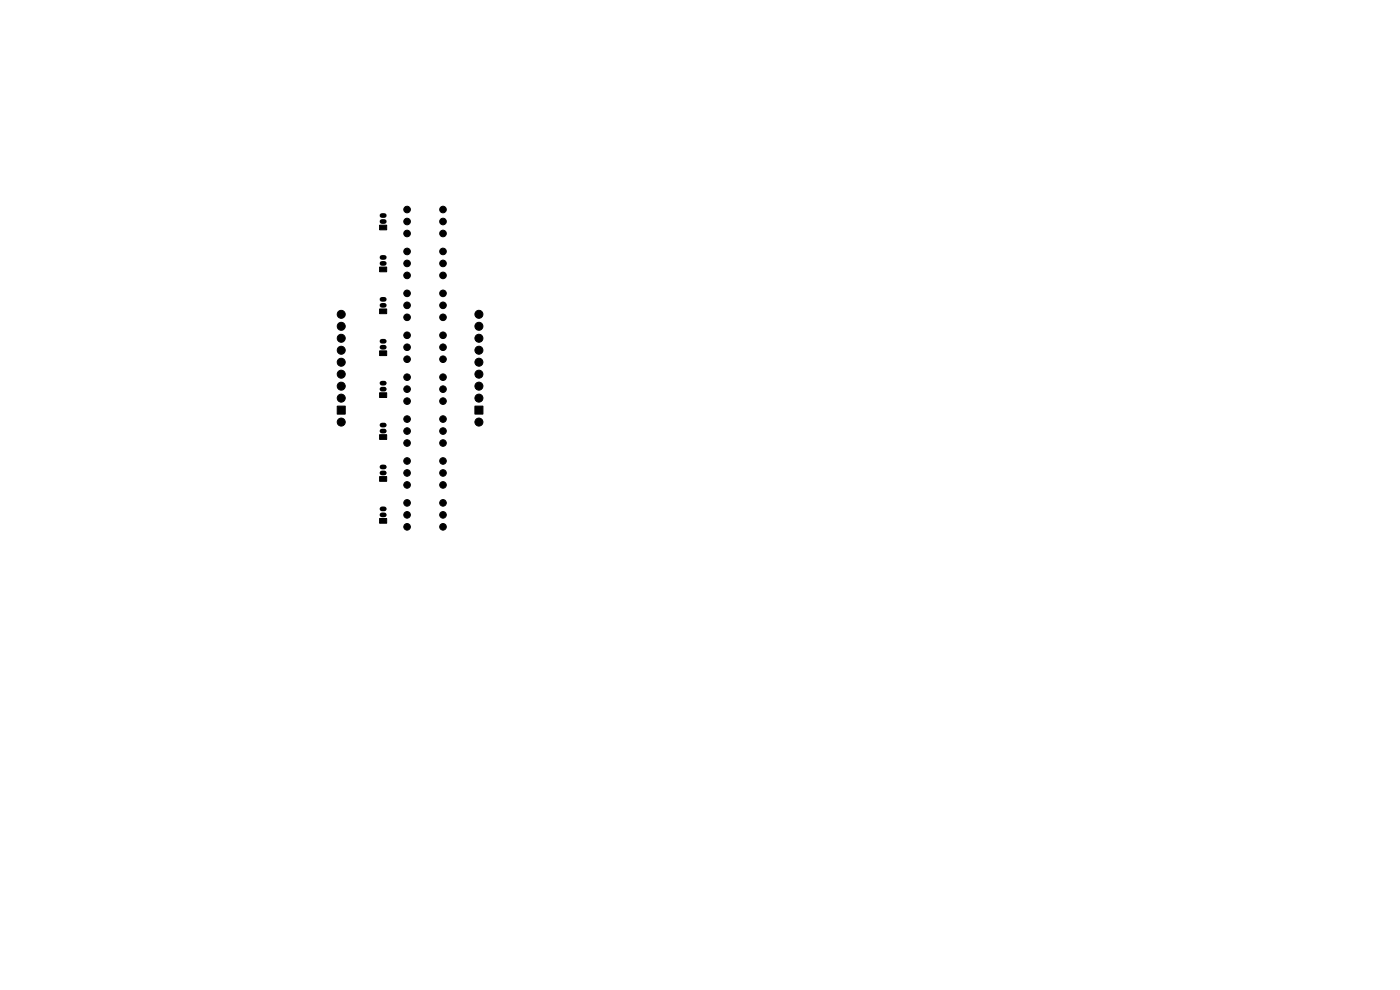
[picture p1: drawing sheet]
<svg xmlns="http://www.w3.org/2000/svg" width="297mm" height="210mm" viewBox="0 0 297 210" stroke-linecap="round" stroke-linejoin="round" font-family="sans-serif">
<g fill="none" stroke="#000" stroke-width="1">
<path d="M81 47h.5M81 45.7h.5M81 55.9h.5M81 54.6h.5M81 64.8h.5M81 63.5h.5M81 73.7h.5M81 72.4h.5M81 82.6h.5M81 81.3h.5M81 91.4h.5M81 90.2h.5"/>
<path d="M81 99.1h.5M81 109.2h.5M81 108h.5M81 100.3h.5"/>
</g>
<g fill="#000" stroke="#000" stroke-width=".21">
<path d="M80.5 47.8h1.5v1h-1.5zM80.5 56.6h1.5v1.1h-1.5zM80.5 65.5h1.5v1h-1.5zM80.5 74.4h1.5v1h-1.5zM71.5 86.1h1.7v1.7h-1.7zM80.5 83.3h1.5v1h-1.5zM80.5 92.2h1.5v1h-1.5zM100.8 86.1h1.6v1.7h-1.6zM80.5 110h1.5v1h-1.5zM80.5 101.1h1.5v1h-1.5z"/>
<circle cx="86.4" cy="44.4" r=".7"/>
<circle cx="86.4" cy="53.3" r=".7"/>
<circle cx="86.4" cy="49.5" r=".7"/>
<circle cx="86.4" cy="55.9" r=".7"/>
<circle cx="86.4" cy="47" r=".7"/>
<circle cx="86.4" cy="58.4" r=".7"/>
<circle cx="94" cy="55.9" r=".7"/>
<circle cx="94" cy="44.4" r=".7"/>
<circle cx="94" cy="49.5" r=".7"/>
<circle cx="94" cy="58.4" r=".7"/>
<circle cx="94" cy="53.3" r=".7"/>
<circle cx="94" cy="47" r=".7"/>
<circle cx="72.4" cy="69.2" r=".85"/>
<circle cx="72.4" cy="79.4" r=".85"/>
<circle cx="72.4" cy="74.3" r=".85"/>
<circle cx="72.4" cy="76.8" r=".85"/>
<circle cx="72.4" cy="66.7" r=".85"/>
<circle cx="72.4" cy="71.8" r=".85"/>
<circle cx="86.4" cy="64.8" r=".7"/>
<circle cx="86.4" cy="76.2" r=".7"/>
<circle cx="86.4" cy="67.3" r=".7"/>
<circle cx="86.4" cy="73.7" r=".7"/>
<circle cx="86.4" cy="62.2" r=".7"/>
<circle cx="86.4" cy="71.1" r=".7"/>
<circle cx="94" cy="71.1" r=".7"/>
<circle cx="94" cy="73.7" r=".7"/>
<circle cx="94" cy="67.3" r=".7"/>
<circle cx="94" cy="62.2" r=".7"/>
<circle cx="94" cy="76.2" r=".7"/>
<circle cx="94" cy="64.8" r=".7"/>
<circle cx="101.6" cy="74.3" r=".85"/>
<circle cx="101.6" cy="69.2" r=".85"/>
<circle cx="101.6" cy="76.8" r=".85"/>
<circle cx="101.6" cy="71.8" r=".85"/>
<circle cx="101.6" cy="66.7" r=".85"/>
<circle cx="101.6" cy="79.4" r=".85"/>
<circle cx="72.4" cy="89.5" r=".85"/>
<circle cx="72.4" cy="84.5" r=".85"/>
<circle cx="72.4" cy="81.9" r=".85"/>
<circle cx="86.4" cy="85.1" r=".7"/>
<circle cx="86.4" cy="88.9" r=".7"/>
<circle cx="86.4" cy="80" r=".7"/>
<circle cx="86.4" cy="91.4" r=".7"/>
<circle cx="86.4" cy="82.5" r=".7"/>
<circle cx="86.4" cy="97.8" r=".7"/>
<circle cx="86.4" cy="94" r=".7"/>
<circle cx="94" cy="82.5" r=".7"/>
<circle cx="94" cy="85.1" r=".7"/>
<circle cx="94" cy="91.4" r=".7"/>
<circle cx="94" cy="88.9" r=".7"/>
<circle cx="94" cy="94" r=".7"/>
<circle cx="94" cy="97.8" r=".7"/>
<circle cx="94" cy="80" r=".7"/>
<circle cx="101.6" cy="81.9" r=".85"/>
<circle cx="101.6" cy="84.5" r=".85"/>
<circle cx="101.6" cy="89.5" r=".85"/>
<circle cx="86.4" cy="109.2" r=".7"/>
<circle cx="86.4" cy="106.7" r=".7"/>
<circle cx="86.4" cy="100.3" r=".7"/>
<circle cx="86.4" cy="111.8" r=".7"/>
<circle cx="86.4" cy="102.9" r=".7"/>
<circle cx="94" cy="100.3" r=".7"/>
<circle cx="94" cy="102.9" r=".7"/>
<circle cx="94" cy="106.7" r=".7"/>
<circle cx="94" cy="111.8" r=".7"/>
<circle cx="94" cy="109.2" r=".7"/>
</g>
</svg>
